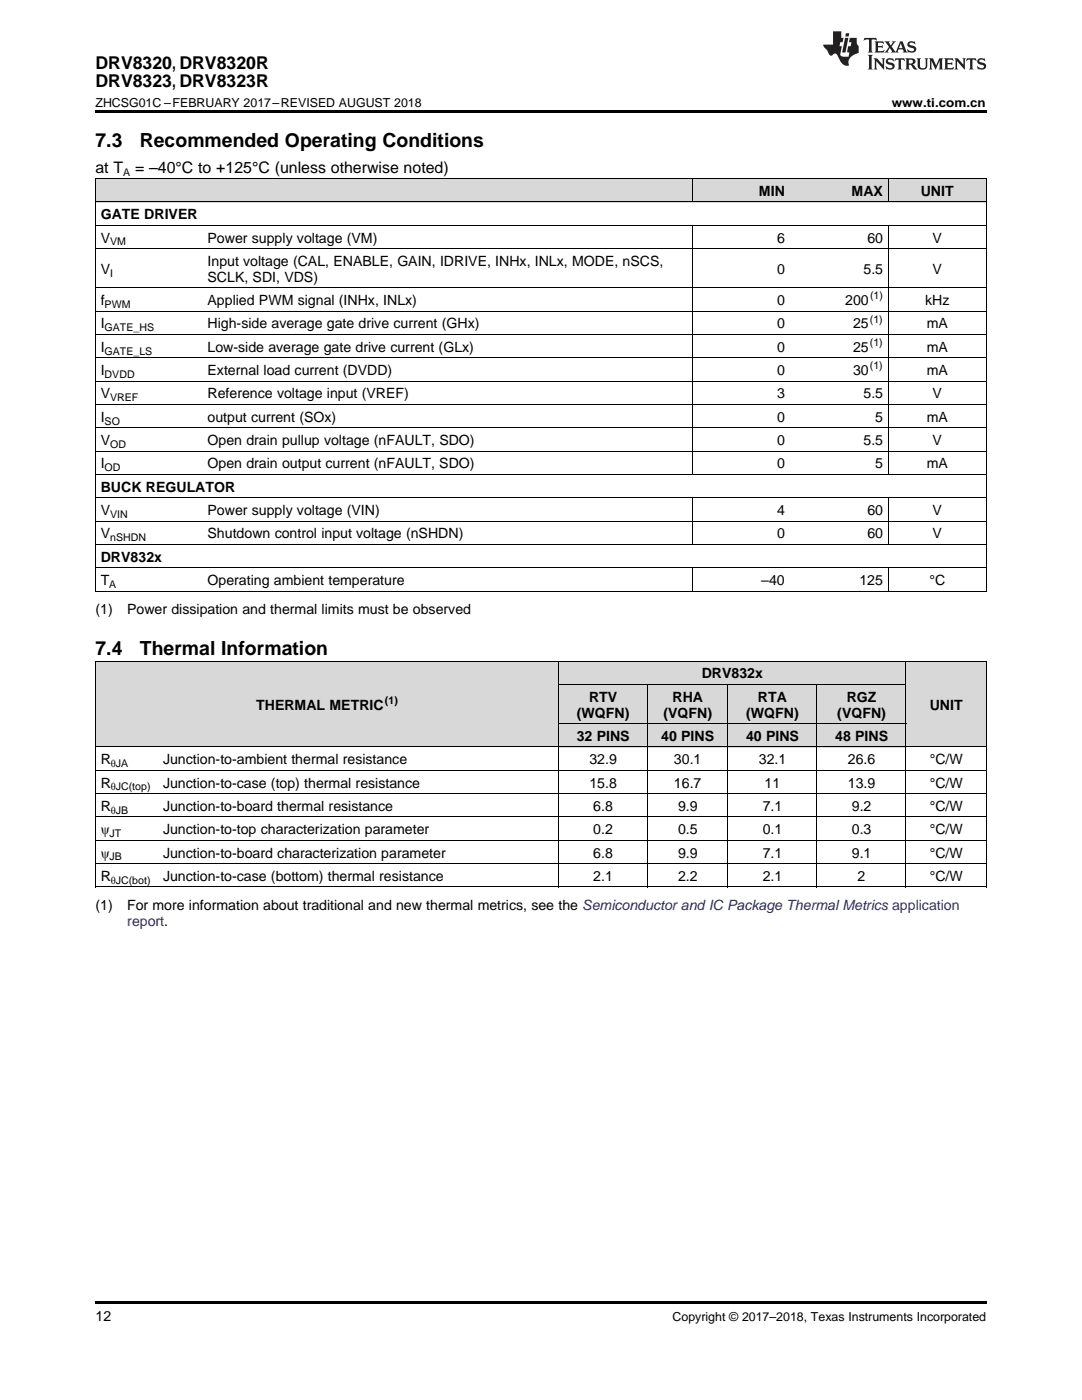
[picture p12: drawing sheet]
<svg xmlns="http://www.w3.org/2000/svg" width="216mm" height="279mm" viewBox="0 0 216 279" stroke-linecap="round" stroke-linejoin="round" font-family="sans-serif">
<defs><g id="words">
<g font-size="3.9">
<text x="19" y="29.3">7.3</text>
<text x="27.9" y="29.3">Recommended Operating Conditions</text>
<text x="19" y="130.7">7.4</text>
<text x="27.9" y="130.7">Thermal Information</text>
</g>
<g font-size="3.5">
<text x="19" y="13.8">DRV8320, DRV8320R</text>
<text x="19" y="17.3">DRV8323, DRV8323R</text>
</g>
<g font-size="3.2">
<text x="19" y="34.4">at T</text>
<text x="27" y="34.4">= –40°C to +125°C (unless otherwise noted)</text>
</g>
<g font-size="2.8">
<text x="151.4" y="39.1">MIN</text>
<text x="169.9" y="39.1">MAX</text>
<text x="183.7" y="39.1">UNIT</text>
<text x="20.1" y="43.7">GATE DRIVER</text>
<text x="20.1" y="48.4">V</text>
<text x="41.4" y="48.4">Power supply voltage (VM)</text>
<text x="41.4" y="53.1">Input voltage (CAL, ENABLE, GAIN, IDRIVE, INHx, INLx, MODE, nSCS,</text>
<text x="155" y="48.4">6</text>
<text x="173.1" y="48.4">60</text>
<text x="186.1" y="48.4">V</text>
<text x="20.1" y="54.6">V</text>
<text x="41.4" y="56.2">SCLK, SDI, VDS)</text>
<text x="155" y="54.6">0</text>
<text x="172.3" y="54.6">5.5</text>
<text x="186.1" y="54.6">V</text>
<text x="20.1" y="60.9">f</text>
<text x="20.1" y="65.5">I</text>
<text x="41.4" y="60.9">Applied PWM signal (INHx, INLx)</text>
<text x="41.4" y="65.5">High-side average gate drive current (GHx)</text>
<text x="155" y="60.9">0</text>
<text x="155" y="65.5">0</text>
<text x="168.7" y="60.9">200</text>
<text x="170.2" y="65.5">25</text>
<text x="184.6" y="60.9">kHz</text>
<text x="184.9" y="65.5">mA</text>
<text x="20.1" y="70.2">I</text>
<text x="41.4" y="70.2">Low-side average gate drive current (GLx)</text>
<text x="155" y="70.2">0</text>
<text x="170.2" y="70.2">25</text>
<text x="184.9" y="70.2">mA</text>
<text x="20.1" y="74.9">I</text>
<text x="41.4" y="74.9">External load current (DVDD)</text>
<text x="155" y="74.9">0</text>
<text x="170.2" y="74.9">30</text>
<text x="184.9" y="74.9">mA</text>
<text x="20.1" y="79.5">V</text>
<text x="41.4" y="79.5">Reference voltage input (VREF)</text>
<text x="155" y="79.5">3</text>
<text x="172.3" y="79.5">5.5</text>
<text x="186.1" y="79.5">V</text>
<text x="20.1" y="84.2">I</text>
<text x="20.1" y="88.8">V</text>
<text x="41.4" y="84.2">output current (SOx)</text>
<text x="41.4" y="88.8">Open drain pullup voltage (nFAULT, SDO)</text>
<text x="155" y="84.2">0</text>
<text x="155" y="88.8">0</text>
<text x="172.3" y="88.8">5.5</text>
<text x="174.6" y="84.2">5</text>
<text x="184.9" y="84.2">mA</text>
<text x="186.1" y="88.8">V</text>
<text x="20.1" y="93.5">I</text>
<text x="41.4" y="93.5">Open drain output current (nFAULT, SDO)</text>
<text x="155" y="93.5">0</text>
<text x="174.6" y="93.5">5</text>
<text x="184.9" y="93.5">mA</text>
<text x="20.1" y="98.1">BUCK REGULATOR</text>
<text x="20.1" y="102.8">V</text>
<text x="20.1" y="107.5">V</text>
<text x="41.4" y="102.8">Power supply voltage (VIN)</text>
<text x="41.4" y="107.5">Shutdown control input voltage (nSHDN)</text>
<text x="155" y="102.8">4</text>
<text x="155" y="107.5">0</text>
<text x="173.1" y="102.8">60</text>
<text x="173.1" y="107.5">60</text>
<text x="186.1" y="102.8">V</text>
<text x="186.1" y="107.5">V</text>
<text x="20.1" y="112.1">DRV832x</text>
<text x="20.1" y="116.8">T</text>
<text x="41.4" y="116.8">Operating ambient temperature</text>
<text x="151.9" y="116.8">–40</text>
<text x="171.5" y="116.8">125</text>
<text x="185.5" y="116.8">°C</text>
<text x="19" y="122.6">(1)</text>
<text x="25.4" y="122.6">Power dissipation and thermal limits must be observed</text>
<text x="140" y="135.4">DRV832x</text>
<text x="51.1" y="141.6">THERMAL METRIC</text>
<text x="115.1" y="143.2">(WQFN)</text>
<text x="117.5" y="140">RTV</text>
<text x="132.4" y="143.2">(VQFN)</text>
<text x="134.2" y="140">RHA</text>
<text x="148.9" y="143.2">(WQFN)</text>
<text x="151.2" y="140">RTA</text>
<text x="167.1" y="143.2">(VQFN)</text>
<text x="168.9" y="140">RGZ</text>
<text x="185.5" y="141.6">UNIT</text>
<text x="115.1" y="147.8">32 PINS</text>
<text x="131.9" y="147.8">40 PINS</text>
<text x="148.9" y="147.8">40 PINS</text>
<text x="166.7" y="147.8">48 PINS</text>
<text x="20.1" y="152.5">R</text>
<text x="32.5" y="152.5">Junction-to-ambient thermal resistance</text>
<text x="117.6" y="152.5">32.9</text>
<text x="134.5" y="152.5">30.1</text>
<text x="151.4" y="152.5">32.1</text>
<text x="169.2" y="152.5">26.6</text>
<text x="185.5" y="152.5">°C/W</text>
<text x="20.1" y="157.2">R</text>
<text x="20.1" y="161.8">R</text>
<text x="32.5" y="157.2">Junction-to-case (top) thermal resistance</text>
<text x="32.5" y="161.8">Junction-to-board thermal resistance</text>
<text x="117.6" y="157.2">15.8</text>
<text x="118.4" y="161.8">6.8</text>
<text x="134.5" y="157.2">16.7</text>
<text x="135.3" y="161.8">9.9</text>
<text x="152.2" y="161.8">7.1</text>
<text x="152.6" y="157.2">11</text>
<text x="169.2" y="157.2">13.9</text>
<text x="170" y="161.8">9.2</text>
<text x="185.5" y="157.2">°C/W</text>
<text x="185.5" y="161.8">°C/W</text>
<text x="20.1" y="166.5">ψ</text>
<text x="32.5" y="166.5">Junction-to-top characterization parameter</text>
<text x="118.4" y="166.5">0.2</text>
<text x="135.3" y="166.5">0.5</text>
<text x="152.2" y="166.5">0.1</text>
<text x="170" y="166.5">0.3</text>
<text x="185.5" y="166.5">°C/W</text>
<text x="20.1" y="171.1">ψ</text>
<text x="32.5" y="171.1">Junction-to-board characterization parameter</text>
<text x="118.4" y="171.1">6.8</text>
<text x="135.3" y="171.1">9.9</text>
<text x="152.2" y="171.1">7.1</text>
<text x="170" y="171.1">9.1</text>
<text x="185.5" y="171.1">°C/W</text>
<text x="20.1" y="175.8">R</text>
<text x="32.5" y="175.8">Junction-to-case (bottom) thermal resistance</text>
<text x="118.4" y="175.8">2.1</text>
<text x="135.3" y="175.8">2.2</text>
<text x="152.2" y="175.8">2.1</text>
<text x="171.1" y="175.8">2</text>
<text x="185.5" y="175.8">°C/W</text>
<text x="19" y="181.6">(1)</text>
<text x="25.4" y="181.6">For more information about traditional and new thermal metrics, see the Semiconductor and IC Package Thermal Metrics application</text>
<text x="19" y="263.6">12</text>
</g>
<text font-size="2.8" fill="#0000c8" x="25.4" y="184.8">report.</text>
<g font-size="2.5">
<text x="19" y="21.4">ZHCSG01C –FEBRUARY 2017–REVISED AUGUST 2018</text>
<text x="177.9" y="21.4">www.ti.com.cn</text>
<text x="134.2" y="263.6">Copyright © 2017–2018, Texas Instruments Incorporated</text>
</g>
<g font-size="2.1">
<text x="24.6" y="35.1">A</text>
<text x="22" y="49">VM</text>
<text x="22" y="55.2">I</text>
<text x="173.6" y="59.8">(1)</text>
<text x="20.9" y="61.5">PWM</text>
<text x="173.6" y="64.4">(1)</text>
<text x="20.9" y="66.1">GATE_HS</text>
<text x="20.9" y="70.8">GATE_LS</text>
<text x="173.6" y="69.1">(1)</text>
<text x="20.9" y="75.4">DVDD</text>
<text x="173.6" y="73.7">(1)</text>
<text x="22" y="80.1">VREF</text>
<text x="20.9" y="84.7">SO</text>
<text x="22" y="89.4">OD</text>
<text x="20.9" y="94.1">OD</text>
<text x="22" y="103.4">VIN</text>
<text x="22" y="108">nSHDN</text>
<text x="21.8" y="117.3">A</text>
<text x="76.8" y="140.5">(1)</text>
<text x="22.1" y="153.1">θJA</text>
<text x="22.1" y="157.7">θJC(top)</text>
<text x="21.9" y="167">JT</text>
<text x="22.1" y="162.4">θJB</text>
<text x="21.9" y="171.7">JB</text>
<text x="22.1" y="176.4">θJC(bot)</text>
</g>
</g></defs>
<g fill="#d8d8d8">
<path d="M19 132h12.5v17.1h-12.5z"/>
<path d="M31.5 132h80v17.1h-80z"/>
<path d="M180.8 132h16v17.1h-16z"/>
<path d="M111.5 144.5h17.8v4.6h-17.8z"/>
<path d="M129.3 144.5h16v4.6h-16z"/>
<path d="M145.3 144.5h17.8v4.6h-17.8z"/>
<path d="M163.1 144.5h17.7v4.6h-17.7z"/>
<path d="M111.5 136.6h17.8v7.9h-17.8z"/>
<path d="M129.3 136.6h16v7.9h-16z"/>
<path d="M145.3 136.6h17.8v7.9h-17.8z"/>
<path d="M163.1 136.6h17.7v7.9h-17.7z"/>
<path d="M111.5 132h17.8v4.6h-17.8z"/>
<path d="M129.3 132h16v4.6h-16z"/>
<path d="M145.3 132h17.8v4.6h-17.8z"/>
<path d="M163.1 132h17.7v4.6h-17.7z"/>
<path d="M19 35.7h21.4v4.7h-21.4z"/>
<path d="M40.4 35.7h97.7v4.7h-97.7z"/>
<path d="M138.1 35.7h19.6v4.7h-19.6z"/>
<path d="M157.7 35.7h19.6v4.7h-19.6z"/>
<path d="M177.3 35.7h19.5v4.7h-19.5z"/>
</g>
<g fill="#000">
<path d="M19 22h177.8v.5h-177.8zM19 118h.2zM138 118h.1zM177.2 118h.1zM196.7 118h.1zM19 177l.2 .1zM111.4 177l.1 .1zM129.2 177l.1 .1zM145.2 177l.1 .1zM162.9 177l.2 .1zM180.7 177l.1 .1zM196.7 177l.1 .1z"/>
<path d="M19 259.7h177.8v.5h-177.8z"/>
</g>
<g fill="none" stroke="#000" stroke-width=".2">
<path d="M19 35.6l177.8 .1v82.3M19.1 35.7v82.3M138.1 35.7v4.7M177.2 35.7v4.7M19 57.4h177.8M19 49.6h177.8M19 45h177.8M19 40.3h177.8M138.1 45v49.8M177.2 45v49.8M19 76.1h177.8M19 71.4h177.8"/>
<path d="M19 66.8h177.8M19 62.1h177.8M19 99.4h177.8M19 94.7h177.8M19 90h177.8M19 85.4h177.8M19 80.7h177.8M138.1 99.4v9.3M177.2 99.4v9.3M19 118h177.8M19 113.3h177.8M19 108.7h177.8"/>
<path d="M19 104h177.8M138.1 113.3v4.7M177.2 113.3v4.7M19 131.9h177.8v45.2M19.1 131.9v45.2M111.4 131.9v45.2M111.5 136.6h69.3M129.2 136.6v40.5M145.2 136.6v40.5M163 136.6v40.5M180.8 131.9v45.2M19 158.4h177.8"/>
<path d="M19 153.7h177.8M19 149.1h177.8M111.5 144.4h69.3M19 177h177.8M19 172.3h177.8M19 167.7h177.8M19 163h177.8"/>
</g>
<g fill="#231f20">
<path d="M172.5 7.6l-.1 .5 .4-.2h.6v.1v2.1l-.2 .4h.9l-.2-.4v-2.1l.1-.1h.5l.5 .2-.2-.5zM174.5 8.3l.2 .3v1.5l-.2 .4h1.8l.2-.6a1.04 1.04 0 0 1-1.3 .2v-.7h.6l.3 .2v-.6l-.3 .2h-.6v-.6l.8-.1 .4 .3-.2-.5zM176.5 8.3l.9 1.1-.9 1.1h.8l-.2-.2 .4-.7 .5 .7-.2 .2h1.5l-.2-.2 .2-.4h.9l.1 .4-.2 .2h1l-.3-.3-.7-1.9h-.5l-.9 2-.8-1 .9-1h-.8l.1 .3-.4 .5-.3-.6 .1-.2zM179.7 8.6l.4 1h-.7zM181.3 8.4a.63 .63 0 0 0-.2 .7 .63 .63 0 0 0 .6 .4l.6 .2 .1 .2a.75 .75 0 0 1-.7 .4 .75 .75 0 0 1-.6-.5l.1 .7 .1-.1a1.11 1.11 0 0 0 1.5-.6 1.13 1.13 0 0 0-1.2-.8l-.1-.4a1.04 1.04 0 0 1 1.2 .2l-.2-.5-.2 .1-.4-.2zM173.2 10.9l.2 .4v2.2l-.2 .4h1l-.3-.4v-2.2l.3-.4zM174.3 11.6l.3 .4v1.5l-.3 .4h.8l-.2-.4v-1.3l1.5 1.7v-1.9l.2-.4h-.7l.2 .4v.9l-1.1-1.3zM177 11.8a.62 .62 0 0 0-.2 .7 .62 .62 0 0 0 .6 .4l.6 .1 .1 .3a.76 .76 0 0 1-.7 .3 .76 .76 0 0 1-.7-.4l.2 .7 .1-.1a1.11 1.11 0 0 0 1.5-.6 1.13 1.13 0 0 0-1.2-.8l-.1-.4a1.04 1.04 0 0 1 1.2 .2l-.2-.6-.2 .1-.5-.1zM178.7 11.6l-.2 .6a.61 .61 0 0 1 .8-.3v1.6l-.2 .4h.9l-.2-.4v-1.6a.63 .63 0 0 1 .7 .3l-.1-.6zM180.6 11.6l.3 .4v1.5l-.3 .4h1l-.2-.2-.1-.8 .6 .2a.76 .76 0 0 0 1.2 .7l-1-1a.58 .58 0 0 0 .6-.5 .58 .58 0 0 0-.5-.6zM181.4 11.9h.1a.45 .45 0 0 1 .5 .1 .45 .45 0 0 1 .1 .5l-.8 .2zM182.9 11.6l.2 .2a2.17 2.17 0 0 0 .3 1.9 .99 .99 0 0 0 1.6-.6v-1.1l.2-.4h-.7l.2 .2a1.92 1.92 0 0 1-.2 1.8 .6 .6 0 0 1-.9-.5v-1.1l.2-.4zM185.4 11.6l.2 .4v1.5l-.2 .4h.7l-.2-.4v-1.4l.8 1.8 .8-1.8v1.4l-.2 .4h.9l-.2-.4v-1.5l.2-.4h-.8l-.6 1.5-.6-1.5zM188.4 11.6l.2 .4v1.5l-.2 .4h1.8l.1-.6a1.04 1.04 0 0 1-1.2 .1v-.6h.5l.4 .2v-.6l-.4 .2h-.5v-.7h.8l.3 .3-.1-.6zM190.5 11.6l.2 .4v1.5l-.2 .4h.7l-.2-.4v-1.3l1.5 1.7v-1.9l.2-.4h-.7l.2 .4v.9l-1.1-1.3zM192.9 11.6l-.1 .6a.61 .61 0 0 1 .7-.3l.1 1.6-.3 .4h1l-.3-.4 .1-1.6a.63 .63 0 0 1 .7 .3l-.1-.6zM195.2 11.8a.62 .62 0 0 0-.2 .7 .62 .62 0 0 0 .6 .4l.6 .1 .1 .3a.76 .76 0 0 1-.7 .3 .76 .76 0 0 1-.6-.4l.1 .7 .1-.1a1.11 1.11 0 0 0 1.6-.6 1.13 1.13 0 0 0-1.3-.8l-.1-.4a1.04 1.04 0 0 1 1.2 .2l-.1-.6-.2 .1-.5-.1z"/>
<path d="M166.2 6.3v2.6h-1.9v.4l.8 .9a.91 .91 0 0 0 1 .8 .56 .56 0 0 1 .5-.3 .56 .56 0 0 1 .5 .3l.4 .8a1.53 1.53 0 0 0 1.9 1.2 1.54 1.54 0 0 1 1-2.1l.9-.3v-1.4a1.52 1.52 0 0 1-.4-1.6h-1.3l-.2 .8h.5l-.2 .8h-.5l-.1 1v.2l.4 .1-.2 .8a1.93 1.93 0 0 1-1.6-.3l.3-1.8h-.5l.2-.8h.4l.2-.8h-.4v-1.3zM168.6 7.6l-.6 2.9h.7l.6-2.9zM168.8 6.6l-.1 .7h.6l.2-.7z"/>
</g>
<use href="#words"/>
</svg>
